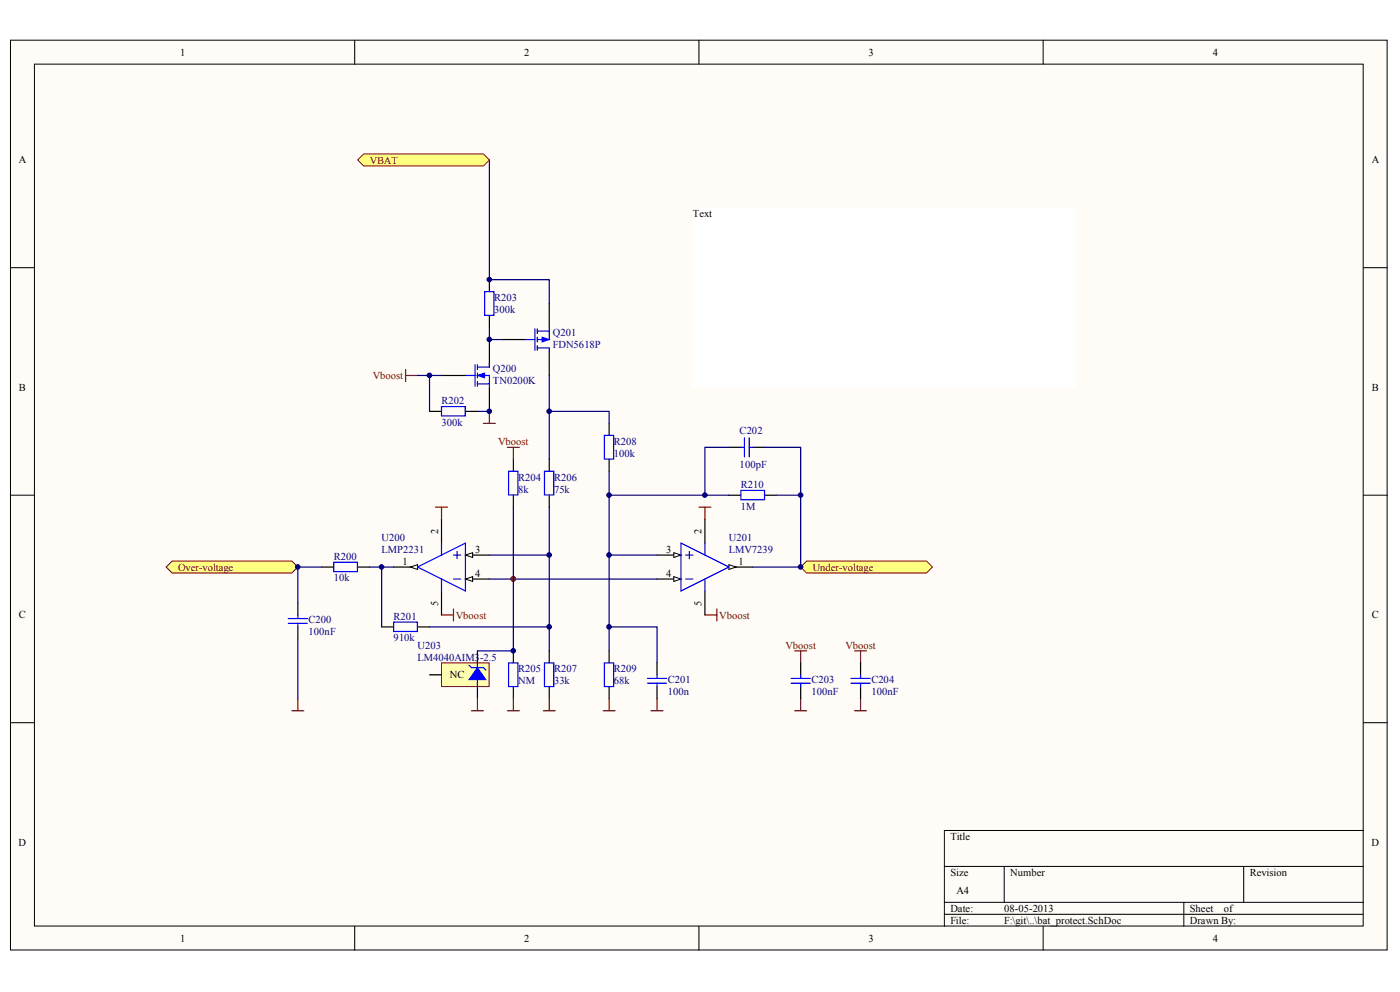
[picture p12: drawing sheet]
<svg xmlns="http://www.w3.org/2000/svg" width="288mm" height="204mm" viewBox="0 0 288 204" stroke-linecap="round" stroke-linejoin="round" font-family="sans-serif">
<defs><g id="words">
<g font-size="2.2">
<text x="37" y="11.4">1</text>
<text x="107.8" y="11.4">2</text>
<text x="178.6" y="11.4">3</text>
<text x="249.4" y="11.4">4</text>
<text x="3.9" y="33.6">A</text>
<text x="282" y="33.6">A</text>
<text x="142.5" y="44.6">Text</text>
<text x="3.9" y="80.3">B</text>
<text x="282.1" y="80.3">B</text>
<text x="97.7" y="113.6">3</text>
<text x="136.9" y="113.6">3</text>
<text x="82.8" y="116.1">1</text>
<text x="97.7" y="118.5">4</text>
<text x="136.9" y="118.5">4</text>
<text x="151.8" y="116.1">1</text>
<text x="3.9" y="127.1">C</text>
<text x="282.1" y="127.1">C</text>
<text x="92.5" y="139.5">NC</text>
<text x="3.8" y="173.9">D</text>
<text x="195.4" y="172.6">Title</text>
<text x="282" y="173.9">D</text>
<text x="195.4" y="180">Size</text>
<text x="196.6" y="183.7">A4</text>
<text x="207.7" y="180">Number</text>
<text x="257" y="180">Revision</text>
<text x="195.4" y="187.4">Date:</text>
<text x="195.4" y="189.9">File:</text>
<text x="206.5" y="187.4">08-05-2013</text>
<text x="206.5" y="189.9">F:\git\..\bat_protect.SchDoc</text>
<text x="244.6" y="187.4">Sheet</text>
<text x="244.6" y="189.9">Drawn By:</text>
<text x="251.7" y="187.4">of</text>
<text x="37" y="193.6">1</text>
<text x="107.8" y="193.6">2</text>
<text x="178.6" y="193.6">3</text>
<text x="249.4" y="193.6">4</text>
</g>
<g font-size="2.2" fill="#800000">
<text x="76" y="33.6">VBAT</text>
<text x="76.7" y="77.9">Vboost</text>
<text x="102.4" y="91.5">Vboost</text>
<text x="36.6" y="117.3">Over-voltage</text>
<text x="167.1" y="117.3">Under-voltage</text>
<text x="93.7" y="127.2">Vboost</text>
<text x="147.9" y="127.2">Vboost</text>
<text x="161.5" y="133.3">Vboost</text>
<text x="173.8" y="133.3">Vboost</text>
</g>
<g font-size="2.2" fill="#000080">
<text x="101.6" y="64.4">300k</text>
<text x="101.6" y="61.9">R203</text>
<text x="113.7" y="69.1">Q201</text>
<text x="113.7" y="71.5">FDN5618P</text>
<text x="101.4" y="76.4">Q200</text>
<text x="90.8" y="83.1">R202</text>
<text x="101.4" y="78.9">TN0200K</text>
<text x="90.8" y="87.5">300k</text>
<text x="152.1" y="89.2">C202</text>
<text x="126.2" y="93.9">100k</text>
<text x="126.2" y="91.5">R208</text>
<text x="106.5" y="101.3">8k</text>
<text x="106.5" y="98.8">R204</text>
<text x="113.9" y="101.3">75k</text>
<text x="113.9" y="98.8">R206</text>
<text x="152.1" y="96.1">100pF</text>
<text x="152.3" y="100.3">R210</text>
<text x="152.3" y="104.8">1M</text>
<text x="78.5" y="111.2">U200</text>
<text x="78.5" y="113.6">LMP2231</text>
<text x="149.9" y="111.2">U201</text>
<text x="149.9" y="113.6">LMV7239</text>
<text x="68.6" y="119.5">10k</text>
<text x="68.6" y="115.1">R200</text>
<text x="63.5" y="130.6">100nF</text>
<text x="63.5" y="128.1">C200</text>
<text x="80.9" y="131.8">910k</text>
<text x="80.9" y="127.4">R201</text>
<text x="85.9" y="133.3">U203</text>
<text x="85.9" y="135.8">LM4040AIM3</text>
<text x="98.7" y="135.8">-2.5</text>
<text x="106.5" y="140.7">NM</text>
<text x="106.5" y="138.2">R205</text>
<text x="113.9" y="140.7">33k</text>
<text x="113.9" y="138.2">R207</text>
<text x="126.2" y="140.7">68k</text>
<text x="126.2" y="138.2">R209</text>
<text x="137.3" y="142.9">100n</text>
<text x="137.3" y="140.4">C201</text>
<text x="166.9" y="142.9">100nF</text>
<text x="166.9" y="140.4">C203</text>
<text x="179.2" y="142.9">100nF</text>
<text x="179.2" y="140.4">C204</text>
</g>
<g font-size="2.1">
<text x="90.1" y="109.7" transform="rotate(-90 90.1 109.7)">2</text>
<text x="144.3" y="109.7" transform="rotate(-90 144.3 109.7)">2</text>
<text x="90.1" y="124.6" transform="rotate(-90 90.1 124.6)">5</text>
<text x="144.3" y="124.6" transform="rotate(-90 144.3 124.6)">5</text>
</g>
</g></defs>
<g fill="#fffcf8" stroke="#000" stroke-width=".21">
<path d="M2.2 8.3h283v187h-283z"/>
<path d="M7.1 13.2h273.2v177.1h-273.2z"/>
</g>
<g fill="none" stroke="#000" stroke-width=".21">
<path d="M72.9 8.3v4.9M143.7 8.3v4.9M214.5 8.3v4.9M2.2 55h4.9M280.3 55h5M2.2 101.8h4.9M280.3 101.8h5M2.2 148.6h4.9M280.3 148.6h5M194.2 178.1h86.1M206.5 178.1v7.4M255.7 178.1v7.4"/>
<path d="M280.3 170.7h-86.1v19.7M72.9 190.4v4.9M143.7 190.4v4.9M194.2 185.5h86.1M194.2 187.9h86.1M214.5 190.4v4.9M243.4 185.5v4.9"/>
</g>
<circle cx="105.5" cy="119" r=".47" fill="#000080" stroke="#000080" stroke-width=".21"/>
<path d="M90.8 106.7v4.9M95.7 114.1h4.9" fill="none" stroke="#000" stroke-width=".25"/>
<path d="M95.7 114.1l1.5-.5v1z" fill="#fffcf8" stroke="#000" stroke-width=".21"/>
<path d="M95.7 119h4.9" fill="none" stroke="#000" stroke-width=".25"/>
<path d="M95.7 119l1.5-.5v1z" fill="#fffcf8" stroke="#000" stroke-width=".21"/>
<path d="M80.9 116.6h5M90.8 121.5v4.9" fill="none" stroke="#000" stroke-width=".25"/>
<path d="M84.4 116.6l1.5-.5v1z" fill="#fffcf8" stroke="#000" stroke-width=".21"/>
<g fill="none" stroke="#00f" stroke-width=".25">
<path d="M104.6 96.9h1.9v4.8h-1.9zM112 96.9h1.9v4.8h-1.9zM124.3 89.5h1.9v4.9h-1.9zM152.3 91.9h.8M153.1 90v3.9M154.1 90v3.9M154.1 91.9h.7M68.6 115.6h4.9v1.9h-4.9zM85.9 116.6l9.8-5v9.9zM90.8 111.6v2.5M90.8 119v2.5M93.2 119h1.5"/>
<path d="M93.2 114.1h1.5M94 113.4v1.4M152.3 100.8h4.9v1.9h-4.9zM59.3 128.1h3.9M59.3 127.1h3.9M61.2 126.4v.7M61.2 128.1v.8M80.9 127.9h4.9v1.9h-4.9zM104.6 136.2h1.9v4.9h-1.9zM112 136.2h1.9v4.9h-1.9zM124.3 136.2h1.9v4.9h-1.9z"/>
</g>
<g fill="none" stroke="#000" stroke-width=".25">
<path d="M105.6 94.4v2.5M112.9 94.4v2.5M125.2 87v2.5M125.2 94.4v2.5M149.9 91.9h2.4M154.8 91.9h2.5M66.2 116.6h2.4M73.5 116.6h2.5M105.6 101.8v2.5M112.9 101.8v2.5M135.1 114.1h4.9M144.9 106.7v4.9"/>
<path d="M149.9 101.8h2.4M157.3 101.8h2.4M61.2 123.9v2.5M61.2 128.9v2.4M78.5 128.9h2.4M85.9 128.9h2.4M105.6 133.8v2.4M112.9 133.8v2.4M125.2 133.8v2.4M105.6 141.2v2.4M112.9 141.2v2.4M125.2 141.2v2.4"/>
</g>
<path d="M138.5 113.6l1.5 .5-1.5 .5z" fill="#fffcf8" stroke="#000" stroke-width=".21"/>
<path d="M135.1 119h4.9" fill="none" stroke="#000" stroke-width=".25"/>
<path d="M138.5 118.5l1.5 .5-1.5 .5z" fill="#fffcf8" stroke="#000" stroke-width=".21"/>
<path d="M149.9 116.6h4.9M144.9 121.5v4.9" fill="none" stroke="#000" stroke-width=".25"/>
<path d="M149.9 116.1l1.4 .5-1.4 .5z" fill="#fffcf8" stroke="#000" stroke-width=".21"/>
<g fill="none" stroke="#00f" stroke-width=".25">
<path d="M99.6 59.9h2v4.9h-2zM95.7 77.2h2M97.7 75v4.4M98.2 77.2h2.4v2.4M98.2 78.9h2.4M98.2 75v.9M98.2 76.7v1M98.2 78.4v1M100.6 74.7v.8h-2.4M108 69.8h2M110 67.6v4.4M110.5 71.5h2.4v.8"/>
<path d="M110.5 68.1h2.4M110.5 67.6v1M110.5 69.3v1M110.5 71v1M112.9 67.3v2.5h-2.4M90.8 83.6h4.9v1.9h-4.9zM140 111.6l9.9 5-9.9 4.9zM141 119h1.5M141 114.1h1.5M141.7 113.4v1.4M144.9 111.6v2.5M144.9 119v2.5"/>
<path d="M133.1 139.4h4M135.1 138.7v.7M133.1 140.4h4M135.1 140.4v.8"/>
</g>
<g fill="none" stroke="#000080" stroke-width=".25">
<path d="M100.6 32.9v24.6h12.3v4.9M85.9 77.2h2.4M90.8 77.2h-2.5v7.4M100.6 67.3v2.5h2.5M112.9 77.2v7.4M98.2 84.6h2.4M125.2 87v-2.4h-12.3v9.8M125.2 96.9v36.9M149.9 91.9h-5v9.9h5M157.3 91.9h7.3v9.9h-4.9M66.2 116.6h-5v7.3M76 116.6h4.9"/>
<path d="M78.5 116.6v12.3M100.6 114.1h12.3v19.7M100.6 119h34.5M112.9 104.3v9.8M125.2 114.1h9.9M125.2 101.8h19.7M164.6 101.8v14.8h-9.8M61.2 131.3v12.3M88.3 128.9h24.6M125.2 128.9h9.9v7.3"/>
</g>
<circle cx="105.5" cy="119" r=".47" fill="#800000" stroke="#800000" stroke-width=".21"/>
<g fill="none" stroke="#800000" stroke-width=".25">
<path d="M83.4 75.9v2.5M83.4 77.2h2.5M99.4 87h2.5M100.6 84.6v2.4M104.3 91.9h2.5M105.6 91.9v2.5M89.6 104.3h2.4M90.8 104.3v2.4M143.7 104.3h2.5M144.9 104.3v2.4M90.8 126.4h2.4M93.2 125.2v2.4"/>
<path d="M144.9 126.4h2.5M147.4 125.2v2.4M60 146.1h2.5M61.2 143.6v2.5M104.3 146.1h2.5M105.6 143.6v2.5M111.7 146.1h2.5M112.9 143.6v2.5M124 146.1h2.5M125.2 143.6v2.5M133.9 146.1h2.4M135.1 143.6v2.5"/>
</g>
<path d="M100.6 57.5v2.4M90.8 77.2h4.9M100.6 64.9v2.4M100.6 69.8v4.9M100.6 79.6v5M103.1 69.8h4.9M112.9 62.4v4.9M112.9 72.3v4.9M88.3 84.6h2.5M95.7 84.6h2.5M135.1 136.2v2.5M135.1 141.2v2.4" fill="none" stroke="#000" stroke-width=".25"/>
<g fill="#00f" stroke="#00f" stroke-width=".21">
<path d="M98.2 77.2l1.4-.5v1z"/>
<path d="M111.5 69.3l1.4 .5-1.4 .5z"/>
</g>
<g fill="#ffff80" stroke="#800000" stroke-width=".21">
<path d="M73.5 32.9l1.3-1.3h24.6l1.2 1.3-1.2 1.2h-24.6z" fill-rule="evenodd"/>
<path d="M34.2 116.6l1.2-1.3h24.6l1.2 1.3-1.2 1.2h-24.6z" fill-rule="evenodd"/>
<path d="M164.6 116.6l1.3-1.3h24.6l1.2 1.3-1.2 1.2h-24.6z" fill-rule="evenodd"/>
</g>
<path d="M163.4 133.8h2.5M164.6 133.8v2.4M175.7 133.8h2.5M176.9 133.8v2.4M163.4 146.1h2.5M164.6 143.6v2.5M175.7 146.1h2.5M176.9 143.6v2.5" fill="none" stroke="#800000" stroke-width=".25"/>
<path d="M164.6 136.2v2.5M176.9 136.2v2.5M164.6 141.2v2.4M176.9 141.2v2.4" fill="none" stroke="#000" stroke-width=".25"/>
<path d="M162.7 139.4h3.9M164.6 138.7v.7M175 139.4h3.9M176.9 138.7v.7M162.7 140.4h3.9M164.6 140.4v.8M175 140.4h3.9M176.9 140.4v.8" fill="none" stroke="#00f" stroke-width=".25"/>
<path d="M90.8 136.2h9.8v4.9h-9.8z" fill="#ffffb0" stroke="#800000" stroke-width=".21"/>
<path d="M88.3 138.7h2.5M98.2 133.8v2.4M98.2 141.2v2.4" fill="none" stroke="#000" stroke-width=".25"/>
<path d="M96.4 136.7l.5 .5h2.5l.5 .5M98.2 136.2v5" fill="none" stroke="#00f" stroke-width=".25"/>
<path d="M98.2 137.2l1.7 2.5h-3.5z" fill="#00f" stroke="#00f" stroke-width=".21"/>
<path d="M105.6 104.3v29.5h-7.4" fill="none" stroke="#000080" stroke-width=".25"/>
<path d="M96.9 146.1h2.5M98.2 143.6v2.5" fill="none" stroke="#800000" stroke-width=".25"/>
<path d="M142.5 42.7h78.7v36.9h-78.7z" fill="#fff" stroke="#fff" stroke-width=".21"/>
<g fill="#000080" stroke="#000080" stroke-width=".21">
<circle cx="61.2" cy="116.5" r=".47"/>
<circle cx="78.4" cy="116.5" r=".47"/>
<circle cx="88.3" cy="77.2" r=".47"/>
<circle cx="100.6" cy="84.5" r=".47"/>
<circle cx="100.6" cy="69.8" r=".47"/>
<circle cx="100.6" cy="57.5" r=".47"/>
<circle cx="105.5" cy="133.8" r=".47"/>
<circle cx="112.9" cy="128.8" r=".47"/>
<circle cx="112.9" cy="114.1" r=".47"/>
<circle cx="112.9" cy="84.5" r=".47"/>
<circle cx="125.2" cy="128.8" r=".47"/>
<circle cx="125.2" cy="114.1" r=".47"/>
<circle cx="125.2" cy="101.8" r=".47"/>
<circle cx="144.9" cy="101.8" r=".47"/>
<circle cx="164.6" cy="116.5" r=".47"/>
<circle cx="164.6" cy="101.8" r=".47"/>
</g>
<use href="#words"/>
</svg>
